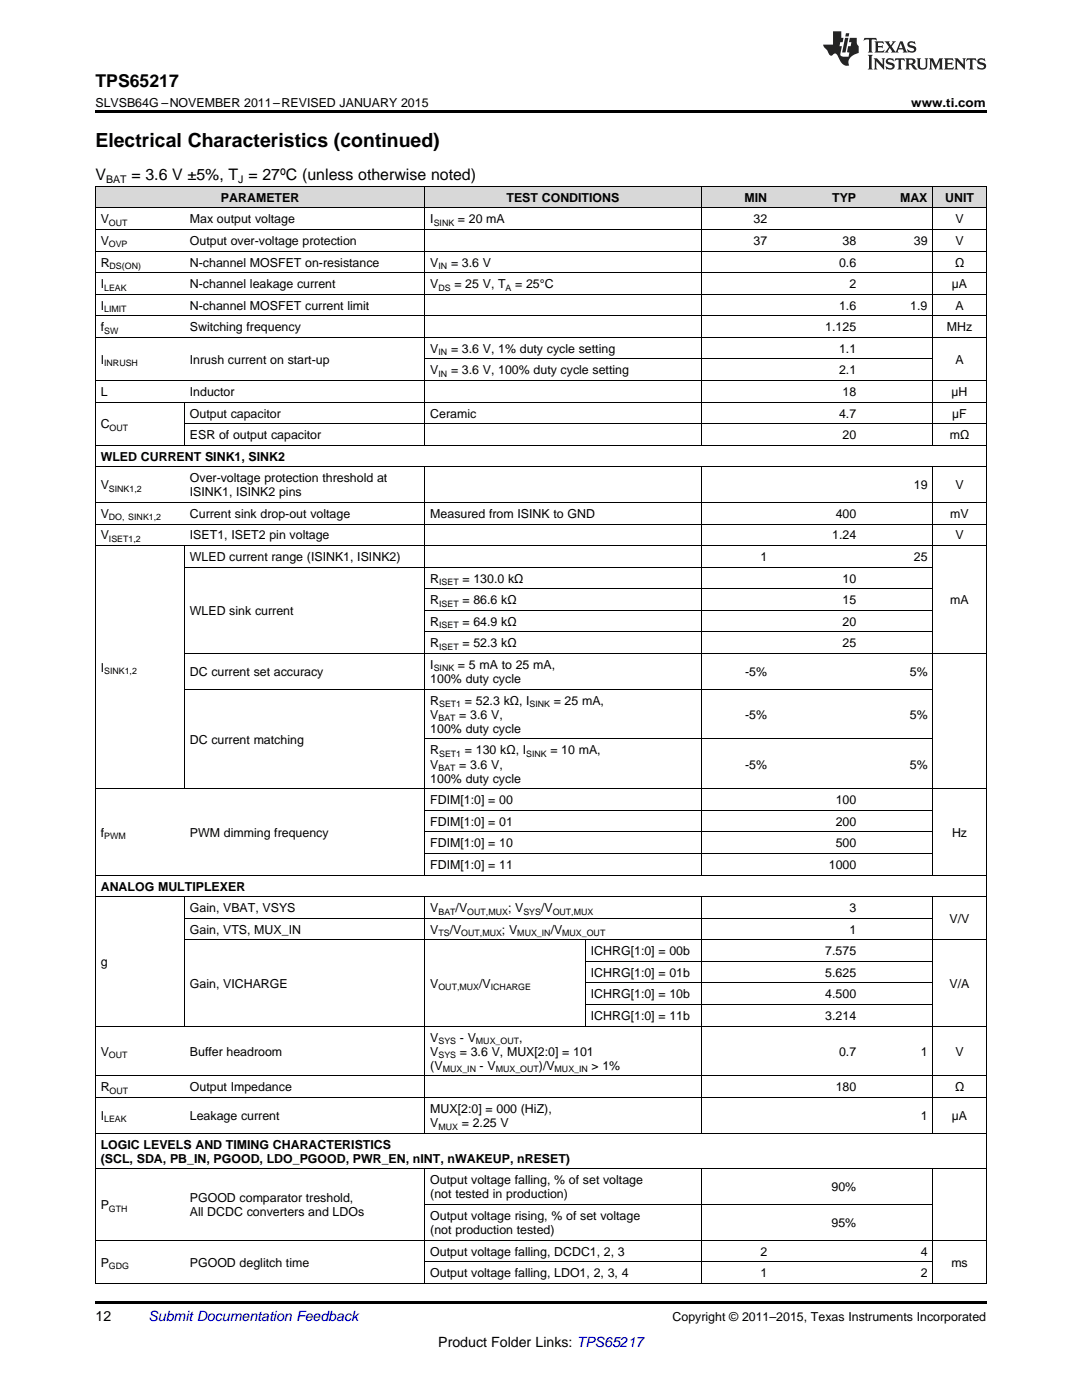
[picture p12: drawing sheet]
<svg xmlns="http://www.w3.org/2000/svg" width="216mm" height="279mm" viewBox="0 0 216 279" stroke-linecap="round" stroke-linejoin="round" font-family="sans-serif">
<defs><g id="words">
<text font-size="3.9" x="19" y="29.3">Electrical Characteristics (continued)</text>
<text font-size="3.5" x="19" y="17.3">TPS65217</text>
<g font-size="3.2">
<text x="19" y="36">V</text>
<text x="26.2" y="36">= 3.6 V ±5%, T = 27ºC (unless otherwise noted)</text>
</g>
<g font-size="2.8">
<text x="19" y="263.6">12</text>
<text x="87.5" y="268.9">Product Folder Links: TPS65217</text>
</g>
<text font-size="2.8" fill="#0000c8" x="29.6" y="263.6">Submit Documentation Feedback</text>
<g font-size="2.5">
<text x="19" y="21.4">SLVSB64G –NOVEMBER 2011–REVISED JANUARY 2015</text>
<text x="181.8" y="21.4">www.ti.com</text>
<text x="44.1" y="40.3">PARAMETER</text>
<text x="101.1" y="40.3">TEST CONDITIONS</text>
<text x="148.6" y="40.3">MIN</text>
<text x="166.1" y="40.3">TYP</text>
<text x="179.6" y="40.3">MAX</text>
<text x="188.6" y="40.3">UNIT</text>
<text x="20.1" y="44.6">V</text>
<text x="37.9" y="44.6">Max output voltage</text>
<text x="85.9" y="44.6">I</text>
<text x="91.4" y="44.6">= 20 mA</text>
<text x="150.4" y="44.6">32</text>
<text x="190.6" y="44.6">V</text>
<text x="20.1" y="48.9">V</text>
<text x="20.1" y="53.2">R</text>
<text x="37.9" y="48.9">Output over-voltage protection</text>
<text x="37.9" y="53.2">N-channel MOSFET on-resistance</text>
<text x="85.9" y="53.2">V</text>
<text x="90" y="53.2">= 3.6 V</text>
<text x="150.4" y="48.9">37</text>
<text x="167.4" y="53.2">0.6</text>
<text x="168.1" y="48.9">38</text>
<text x="182.4" y="48.9">39</text>
<text x="190.6" y="53.2">Ω</text>
<text x="190.6" y="48.9">V</text>
<text x="20.1" y="57.5">I</text>
<text x="37.9" y="57.5">N-channel leakage current</text>
<text x="85.9" y="57.5">V</text>
<text x="90.7" y="57.5">= 25 V, T</text>
<text x="102.8" y="57.5">= 25°C</text>
<text x="169.5" y="57.5">2</text>
<text x="189.9" y="57.5">µA</text>
<text x="20.1" y="61.8">I</text>
<text x="37.9" y="61.8">N-channel MOSFET current limit</text>
<text x="167.4" y="61.8">1.6</text>
<text x="181.6" y="61.8">1.9</text>
<text x="190.6" y="61.8">A</text>
<text x="20.1" y="66.1">f</text>
<text x="37.9" y="66.1">Switching frequency</text>
<text x="85.9" y="70.4">V</text>
<text x="90" y="70.4">= 3.6 V, 1% duty cycle setting</text>
<text x="164.7" y="66.1">1.125</text>
<text x="167.4" y="70.4">1.1</text>
<text x="188.9" y="66.1">MHz</text>
<text x="20.1" y="72.6">I</text>
<text x="37.9" y="72.6">Inrush current on start-up</text>
<text x="85.9" y="74.7">V</text>
<text x="90" y="74.7">= 3.6 V, 100% duty cycle setting</text>
<text x="167.4" y="74.7">2.1</text>
<text x="190.6" y="72.6">A</text>
<text x="20.1" y="79">L</text>
<text x="37.9" y="79">Inductor</text>
<text x="37.9" y="83.3">Output capacitor</text>
<text x="85.9" y="83.3">Ceramic</text>
<text x="167.4" y="83.3">4.7</text>
<text x="168.1" y="79">18</text>
<text x="189.9" y="79">µH</text>
<text x="190" y="83.3">µF</text>
<text x="20.1" y="85.5">C</text>
<text x="37.9" y="87.6">ESR of output capacitor</text>
<text x="168.1" y="87.6">20</text>
<text x="189.5" y="87.6">mΩ</text>
<text x="20.1" y="91.9">WLED CURRENT SINK1, SINK2</text>
<text x="20.1" y="97.6">V</text>
<text x="37.9" y="96.2">Over-voltage protection threshold at</text>
<text x="37.9" y="99.1">ISINK1, ISINK2 pins</text>
<text x="182.4" y="97.6">19</text>
<text x="190.6" y="97.6">V</text>
<text x="20.1" y="103.4">V</text>
<text x="20.1" y="107.7">V</text>
<text x="37.9" y="103.4">Current sink drop-out voltage</text>
<text x="37.9" y="107.7">ISET1, ISET2 pin voltage</text>
<text x="85.9" y="103.4">Measured from ISINK to GND</text>
<text x="166.1" y="107.7">1.24</text>
<text x="166.8" y="103.4">400</text>
<text x="189.6" y="103.4">mV</text>
<text x="190.6" y="107.7">V</text>
<text x="37.9" y="112">WLED current range (ISINK1, ISINK2)</text>
<text x="151.7" y="112">1</text>
<text x="182.4" y="112">25</text>
<text x="85.9" y="116.3">R</text>
<text x="92.3" y="116.3">= 130.0 kΩ</text>
<text x="168.1" y="116.3">10</text>
<text x="37.9" y="122.7">WLED sink current</text>
<text x="85.9" y="120.6">R</text>
<text x="85.9" y="124.9">R</text>
<text x="92.3" y="120.6">= 86.6 kΩ</text>
<text x="92.3" y="124.9">= 64.9 kΩ</text>
<text x="168.1" y="120.6">15</text>
<text x="168.1" y="124.9">20</text>
<text x="189.6" y="120.6">mA</text>
<text x="85.9" y="129.2">R</text>
<text x="92.3" y="129.2">= 52.3 kΩ</text>
<text x="168.1" y="129.2">25</text>
<text x="20.1" y="134.1">I</text>
<text x="37.9" y="134.9">DC current set accuracy</text>
<text x="85.9" y="133.5">I</text>
<text x="85.9" y="136.3">100% duty cycle</text>
<text x="91.4" y="133.5">= 5 mA to 25 mA,</text>
<text x="148.7" y="134.9">-5%</text>
<text x="181.5" y="134.9">5%</text>
<text x="85.9" y="140.6">R</text>
<text x="85.9" y="143.4">V</text>
<text x="91.7" y="143.4">= 3.6 V,</text>
<text x="92.8" y="140.6">= 52.3 kΩ, I</text>
<text x="110.5" y="140.6">= 25 mA,</text>
<text x="148.7" y="143.4">-5%</text>
<text x="181.5" y="143.4">5%</text>
<text x="37.9" y="148.4">DC current matching</text>
<text x="85.9" y="146.3">100% duty cycle</text>
<text x="85.9" y="150.6">R</text>
<text x="85.9" y="153.4">V</text>
<text x="91.7" y="153.4">= 3.6 V,</text>
<text x="92.8" y="150.6">= 130 kΩ, I</text>
<text x="109.8" y="150.6">= 10 mA,</text>
<text x="148.7" y="153.4">-5%</text>
<text x="181.5" y="153.4">5%</text>
<text x="85.9" y="156.2">100% duty cycle</text>
<text x="85.9" y="160.5">FDIM[1:0] = 00</text>
<text x="166.8" y="160.5">100</text>
<text x="20.1" y="167">f</text>
<text x="37.9" y="167">PWM dimming frequency</text>
<text x="85.9" y="164.8">FDIM[1:0] = 01</text>
<text x="166.8" y="164.8">200</text>
<text x="190" y="167">Hz</text>
<text x="85.9" y="169.1">FDIM[1:0] = 10</text>
<text x="85.9" y="173.4">FDIM[1:0] = 11</text>
<text x="165.4" y="173.4">1000</text>
<text x="166.8" y="169.1">500</text>
<text x="20.1" y="177.7">ANALOG MULTIPLEXER</text>
<text x="37.9" y="182">Gain, VBAT, VSYS</text>
<text x="85.9" y="182">V</text>
<text x="90.9" y="182">/V</text>
<text x="101.4" y="182">; V</text>
<text x="107.9" y="182">/V</text>
<text x="169.5" y="182">3</text>
<text x="189.5" y="184.2">V/V</text>
<text x="37.9" y="186.3">Gain, VTS, MUX_IN</text>
<text x="85.9" y="186.3">V</text>
<text x="89.7" y="186.3">/V</text>
<text x="100.2" y="186.3">; V</text>
<text x="109.9" y="186.3">/V</text>
<text x="117.9" y="190.6">ICHRG[1:0] = 00b</text>
<text x="164.7" y="190.6">7.575</text>
<text x="169.5" y="186.3">1</text>
<text x="20.1" y="192.8">g</text>
<text x="37.9" y="197.1">Gain, VICHARGE</text>
<text x="85.9" y="197.1">V</text>
<text x="95.6" y="197.1">/V</text>
<text x="117.9" y="194.9">ICHRG[1:0] = 01b</text>
<text x="164.7" y="194.9">5.625</text>
<text x="189.5" y="197.1">V/A</text>
<text x="117.9" y="199.2">ICHRG[1:0] = 10b</text>
<text x="117.9" y="203.6">ICHRG[1:0] = 11b</text>
<text x="164.7" y="199.2">4.500</text>
<text x="164.7" y="203.6">3.214</text>
<text x="85.9" y="207.9">V</text>
<text x="91.8" y="207.9">- V</text>
<text x="103.6" y="207.9">,</text>
<text x="20.1" y="210.7">V</text>
<text x="37.9" y="210.7">Buffer headroom</text>
<text x="85.9" y="210.7">V</text>
<text x="85.9" y="213.5">(V</text>
<text x="91.8" y="210.7">= 3.6 V, MUX[2:0] = 101</text>
<text x="95.7" y="213.5">- V</text>
<text x="107.5" y="213.5">)/V</text>
<text x="118" y="213.5">&gt; 1%</text>
<text x="167.4" y="210.7">0.7</text>
<text x="183.7" y="210.7">1</text>
<text x="190.6" y="210.7">V</text>
<text x="20.1" y="217.8">R</text>
<text x="37.9" y="217.8">Output Impedance</text>
<text x="166.8" y="217.8">180</text>
<text x="190.6" y="217.8">Ω</text>
<text x="20.1" y="223.5">I</text>
<text x="37.9" y="223.5">Leakage current</text>
<text x="85.9" y="222.1">MUX[2:0] = 000 (HiZ),</text>
<text x="85.9" y="224.9">V</text>
<text x="92.1" y="224.9">= 2.25 V</text>
<text x="183.7" y="223.5">1</text>
<text x="189.9" y="223.5">µA</text>
<text x="20.1" y="229.2">LOGIC LEVELS AND TIMING CHARACTERISTICS</text>
<text x="20.1" y="232.1">(SCL, SDA, PB_IN, PGOOD, LDO_PGOOD, PWR_EN, nINT, nWAKEUP, nRESET)</text>
<text x="37.9" y="239.9">PGOOD comparator treshold,</text>
<text x="85.9" y="236.4">Output voltage falling, % of set voltage</text>
<text x="85.9" y="239.2">(not tested in production)</text>
<text x="165.9" y="237.8">90%</text>
<text x="20.1" y="241.3">P</text>
<text x="37.9" y="242.7">All DCDC converters and LDOs</text>
<text x="85.9" y="243.5">Output voltage rising, % of set voltage</text>
<text x="165.9" y="244.9">95%</text>
<text x="85.9" y="246.3">(not production tested)</text>
<text x="85.9" y="250.6">Output voltage falling, DCDC1, 2, 3</text>
<text x="151.7" y="250.6">2</text>
<text x="183.7" y="250.6">4</text>
<text x="20.1" y="252.8">P</text>
<text x="37.9" y="252.8">PGOOD deglitch time</text>
<text x="85.9" y="254.9">Output voltage falling, LDO1, 2, 3, 4</text>
<text x="151.7" y="254.9">1</text>
<text x="183.7" y="254.9">2</text>
<text x="189.8" y="252.8">ms</text>
<text x="134.2" y="263.6">Copyright © 2011–2015, Texas Instruments Incorporated</text>
</g>
<g font-size="2.1">
<text x="21.2" y="36.6">BAT</text>
<text x="47.6" y="36.6">J</text>
</g>
<g font-size="1.8">
<text x="21.7" y="45.1">OUT</text>
<text x="86.5" y="45.1">SINK</text>
<text x="21.7" y="49.4">OVP</text>
<text x="21.9" y="53.7">DS(ON)</text>
<text x="87.5" y="53.7">IN</text>
<text x="20.8" y="58">LEAK</text>
<text x="87.5" y="58">DS</text>
<text x="100.9" y="58">A</text>
<text x="20.8" y="62.3">LIMIT</text>
<text x="20.8" y="66.6">SW</text>
<text x="87.5" y="70.9">IN</text>
<text x="20.8" y="73.1">INRUSH</text>
<text x="87.5" y="75.2">IN</text>
<text x="21.9" y="86">OUT</text>
<text x="21.7" y="98.1">SINK1,2</text>
<text x="21.7" y="103.9">DO, SINK1,2</text>
<text x="21.7" y="108.2">ISET1,2</text>
<text x="87.6" y="116.8">ISET</text>
<text x="87.6" y="121.1">ISET</text>
<text x="87.6" y="125.4">ISET</text>
<text x="87.6" y="129.7">ISET</text>
<text x="20.8" y="134.6">SINK1,2</text>
<text x="86.5" y="134">SINK</text>
<text x="87.5" y="143.9">BAT</text>
<text x="87.6" y="141.1">SET1</text>
<text x="105.7" y="141.1">SINK</text>
<text x="87.5" y="153.9">BAT</text>
<text x="87.6" y="151.1">SET1</text>
<text x="105" y="151.1">SINK</text>
<text x="20.8" y="167.5">PWM</text>
<text x="87.5" y="182.5">BAT</text>
<text x="93.2" y="182.5">OUT,MUX</text>
<text x="104.4" y="182.5">SYS</text>
<text x="110.3" y="182.5">OUT,MUX</text>
<text x="87.5" y="186.8">TS</text>
<text x="92" y="186.8">OUT,MUX</text>
<text x="103.2" y="186.8">MUX_IN</text>
<text x="112.2" y="186.8">MUX_OUT</text>
<text x="87.5" y="197.6">OUT,MUX</text>
<text x="97.9" y="197.6">ICHARGE</text>
<text x="87.5" y="208.4">SYS</text>
<text x="95" y="208.4">MUX_OUT</text>
<text x="21.7" y="211.2">OUT</text>
<text x="87.5" y="211.2">SYS</text>
<text x="88.3" y="214">MUX_IN</text>
<text x="98.9" y="214">MUX_OUT</text>
<text x="110.7" y="214">MUX_IN</text>
<text x="21.9" y="218.3">OUT</text>
<text x="20.8" y="224">LEAK</text>
<text x="87.5" y="225.4">MUX</text>
<text x="21.7" y="241.8">GTH</text>
<text x="21.7" y="253.3">GDG</text>
</g>
</g></defs>
<g fill="#d8d8d8">
<path d="M19 37.3h17.8v4.3h-17.8z"/>
<path d="M36.8 37.3h48v4.3h-48z"/>
<path d="M84.8 37.3h32v4.3h-32z"/>
<path d="M116.8 37.3h23.1v4.3h-23.1z"/>
<path d="M139.9 37.3h14.3v4.3h-14.3z"/>
<path d="M154.2 37.3h17.7v4.3h-17.7z"/>
<path d="M171.9 37.3h14.3v4.3h-14.3z"/>
<path d="M186.2 37.3h10.6v4.3h-10.6z"/>
</g>
<path d="M19 22h177.8v.5h-177.8zM19 259.7h177.8v.5h-177.8z" fill="#000"/>
<g fill="none" stroke="#000" stroke-width=".2">
<path d="M19 37.2h177.8v219M19.1 37.2v219M84.8 37.2v51.7M139.9 37.2v51.7M186.1 37.2v51.7M19 58.7h177.8M19 54.4h177.8M19 50.1h177.8M19 45.8h177.8M19 41.5h177.8M19 75.9h177.8M19 67.3h177.8"/>
<path d="M19 63h177.8M84.8 71.6h101.4M19 93.2h177.8M19 88.8h177.8M19 80.2h177.8M36.8 80.3v8.6M36.8 84.5h160M84.8 93.2v81.5M139.9 93.2v81.5M186.1 93.2v81.5M19 108.9h177.8M19 104.6h177.8"/>
<path d="M19 100.3h177.8M36.8 108.9v48.6M36.8 113.2h149.4M84.8 117.5h101.4M36.8 137.5h149.4M36.8 130.4h160M84.8 126.1h101.4M84.8 121.8h101.4M19 157.4h177.8M84.8 147.5h101.4M19 178.9h177.8M19 174.6h177.8"/>
<path d="M36.8 179v25.8M84.8 179v47.2M84.8 170.3h101.4M84.8 166h101.4M84.8 161.7h101.4M139.9 179v47.2M186.1 179v47.2M36.8 187.6h160M36.8 183.3h149.4M116.8 187.6v17.2M116.8 196.2h69.4M116.8 191.9h69.4"/>
<path d="M19 219h177.8M19 214.7h177.8M19 204.8h177.8M116.8 200.5h69.4M19 233.3h177.8M19 226.1h177.8M84.8 233.3v22.9M139.9 233.3v22.9M186.1 233.3v22.9M19 256.1h177.8M19 247.5h177.8M84.8 251.8h101.4"/>
<path d="M84.8 240.4h101.4"/>
</g>
<g fill="#231f20">
<path d="M172.5 7.6l-.1 .5 .4-.2h.6v.1v2.1l-.2 .4h.9l-.2-.4v-2.1l.1-.1h.5l.5 .2-.2-.5zM174.5 8.3l.2 .3v1.5l-.2 .4h1.8l.2-.6a1.04 1.04 0 0 1-1.3 .2v-.7h.6l.3 .2v-.6l-.3 .2h-.6v-.6l.8-.1 .4 .3-.2-.5zM176.5 8.3l.9 1.1-.9 1.1h.8l-.2-.2 .4-.7 .5 .7-.2 .2h1.5l-.2-.2 .2-.4h.9l.1 .4-.2 .2h1l-.3-.3-.7-1.9h-.5l-.9 2-.8-1 .9-1h-.8l.1 .3-.4 .5-.3-.6 .1-.2zM179.7 8.6l.4 1h-.7zM181.3 8.4a.63 .63 0 0 0-.2 .7 .63 .63 0 0 0 .6 .4l.6 .2 .1 .2a.75 .75 0 0 1-.7 .4 .75 .75 0 0 1-.6-.5l.1 .7 .1-.1a1.11 1.11 0 0 0 1.5-.6 1.13 1.13 0 0 0-1.2-.8l-.1-.4a1.04 1.04 0 0 1 1.2 .2l-.2-.5-.2 .1-.4-.2zM173.2 10.9l.2 .4v2.2l-.2 .4h1l-.3-.4v-2.2l.3-.4zM174.3 11.6l.3 .4v1.5l-.3 .4h.8l-.2-.4v-1.3l1.5 1.7v-1.9l.2-.4h-.7l.2 .4v.9l-1.1-1.3zM177 11.8a.62 .62 0 0 0-.2 .7 .62 .62 0 0 0 .6 .4l.6 .1 .1 .3a.76 .76 0 0 1-.7 .3 .76 .76 0 0 1-.7-.4l.2 .7 .1-.1a1.11 1.11 0 0 0 1.5-.6 1.13 1.13 0 0 0-1.2-.8l-.1-.4a1.04 1.04 0 0 1 1.2 .2l-.2-.6-.2 .1-.5-.1zM178.7 11.6l-.2 .6a.61 .61 0 0 1 .8-.3v1.6l-.2 .4h.9l-.2-.4v-1.6a.63 .63 0 0 1 .7 .3l-.1-.6zM180.6 11.6l.3 .4v1.5l-.3 .4h1l-.2-.2-.1-.8 .6 .2a.76 .76 0 0 0 1.2 .7l-1-1a.58 .58 0 0 0 .6-.5 .58 .58 0 0 0-.5-.6zM181.4 11.9h.1a.45 .45 0 0 1 .5 .1 .45 .45 0 0 1 .1 .5l-.8 .2zM182.9 11.6l.2 .2a2.17 2.17 0 0 0 .3 1.9 .99 .99 0 0 0 1.6-.6v-1.1l.2-.4h-.7l.2 .2a1.92 1.92 0 0 1-.2 1.8 .6 .6 0 0 1-.9-.5v-1.1l.2-.4zM185.4 11.6l.2 .4v1.5l-.2 .4h.7l-.2-.4v-1.4l.8 1.8 .8-1.8v1.4l-.2 .4h.9l-.2-.4v-1.5l.2-.4h-.8l-.6 1.5-.6-1.5zM188.4 11.6l.2 .4v1.5l-.2 .4h1.8l.1-.6a1.04 1.04 0 0 1-1.2 .1v-.6h.5l.4 .2v-.6l-.4 .2h-.5v-.7h.8l.3 .3-.1-.6zM190.5 11.6l.2 .4v1.5l-.2 .4h.7l-.2-.4v-1.3l1.5 1.7v-1.9l.2-.4h-.7l.2 .4v.9l-1.1-1.3zM192.9 11.6l-.1 .6a.61 .61 0 0 1 .7-.3l.1 1.6-.3 .4h1l-.3-.4 .1-1.6a.63 .63 0 0 1 .7 .3l-.1-.6zM195.2 11.8a.62 .62 0 0 0-.2 .7 .62 .62 0 0 0 .6 .4l.6 .1 .1 .3a.76 .76 0 0 1-.7 .3 .76 .76 0 0 1-.6-.4l.1 .7 .1-.1a1.11 1.11 0 0 0 1.6-.6 1.13 1.13 0 0 0-1.3-.8l-.1-.4a1.04 1.04 0 0 1 1.2 .2l-.1-.6-.2 .1-.5-.1z"/>
<path d="M166.2 6.3v2.6h-1.9v.4l.8 .9a.91 .91 0 0 0 1 .8 .56 .56 0 0 1 .5-.3 .56 .56 0 0 1 .5 .3l.4 .8a1.53 1.53 0 0 0 1.9 1.2 1.54 1.54 0 0 1 1-2.1l.9-.3v-1.4a1.52 1.52 0 0 1-.4-1.6h-1.3l-.2 .8h.5l-.2 .8h-.5l-.1 1v.2l.4 .1-.2 .8a1.93 1.93 0 0 1-1.6-.3l.3-1.8h-.5l.2-.8h.4l.2-.8h-.4v-1.3zM168.6 7.6l-.6 2.9h.7l.6-2.9zM168.8 6.6l-.1 .7h.6l.2-.7z"/>
</g>
<use href="#words"/>
</svg>
